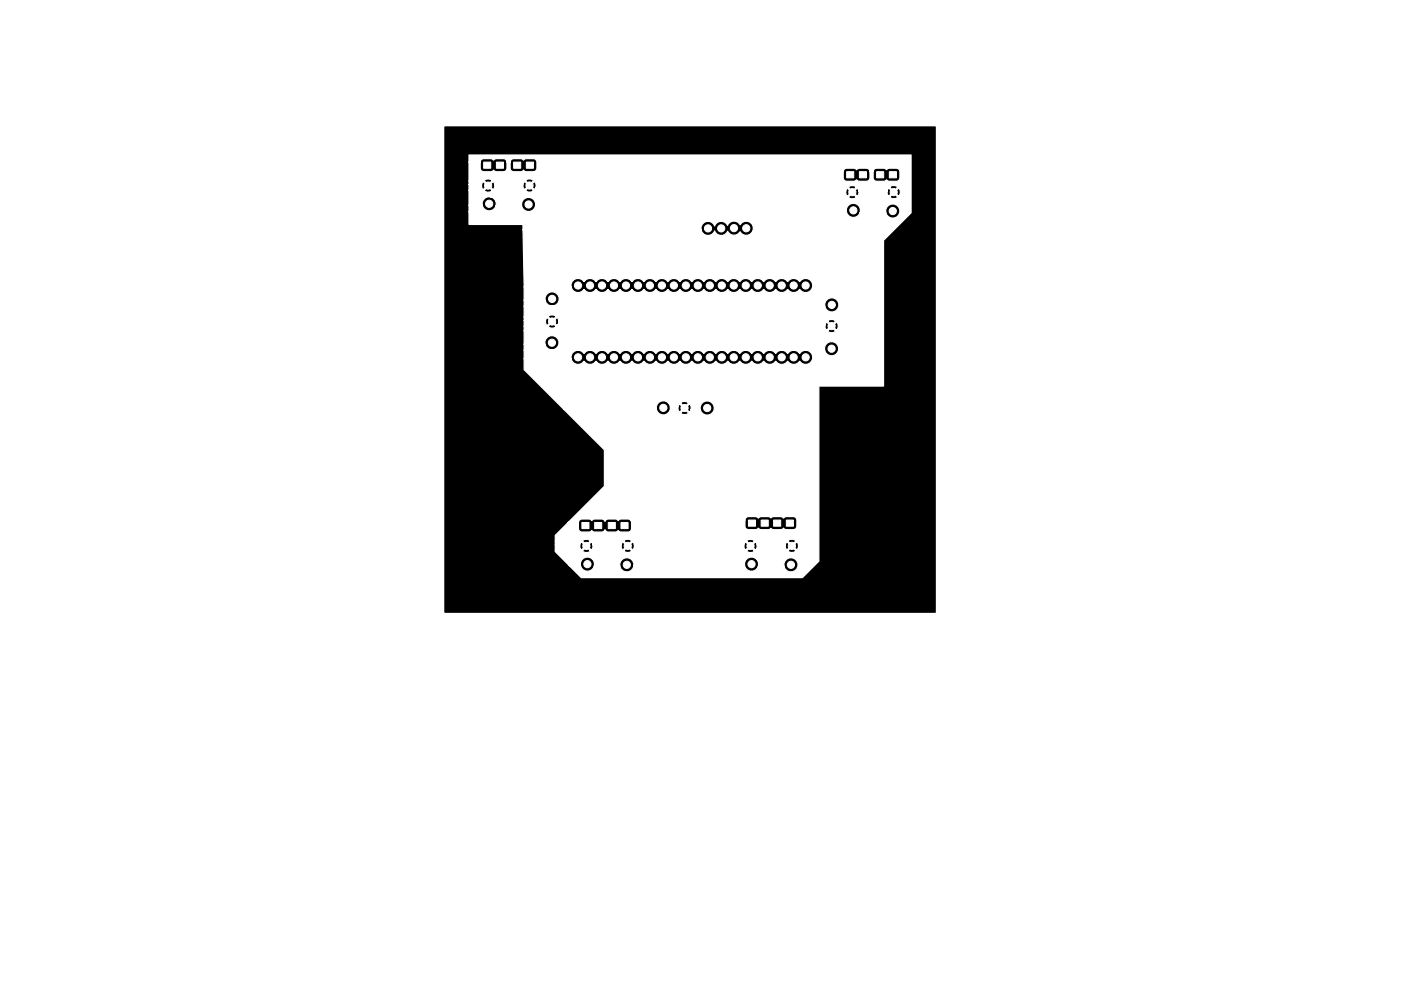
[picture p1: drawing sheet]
<svg xmlns="http://www.w3.org/2000/svg" width="297mm" height="210mm" viewBox="0 0 297 210" stroke-linecap="round" stroke-linejoin="round" font-family="sans-serif">
<path d="M94.3 26.9h104v103h-104z" fill="#000" stroke="#000" stroke-width=".21"/>
<g fill="#fff" stroke="#fff" stroke-width=".21">
<path d="M111.6 34.4h1.5v1.3h-1.5z"/>
<path d="M108.9 34.4h1.5v1.3h-1.5z"/>
<path d="M131.7 110.9h1.5v1.3h-1.5z"/>
<path d="M129 110.9h1.5v1.3h-1.5z"/>
<path d="M105.2 34.4h1.5v1.3h-1.5z"/>
<path d="M102.5 34.4h1.5v1.3h-1.5z"/>
<path d="M123.4 110.9h1.5v1.3h-1.5z"/>
<path d="M126.1 110.9h1.5v1.3h-1.5z"/>
<path d="M158.7 110.3h1.5v1.3h-1.5z"/>
<path d="M161.4 110.3h1.5v1.3h-1.5z"/>
<path d="M182.2 36.4h1.5v1.3h-1.5z"/>
<path d="M179.5 36.4h1.5v1.3h-1.5z"/>
<path d="M188.6 36.4h1.5v1.3h-1.5z"/>
<path d="M185.9 36.4h1.5v1.3h-1.5z"/>
<path d="M166.7 110.3h1.5v1.3h-1.5z"/>
<path d="M164 110.3h1.5v1.3h-1.5z"/>
<circle cx="176.3" cy="74" r=".76"/>
<circle cx="176.3" cy="69.2" r=".76"/>
<circle cx="176.4" cy="64.7" r=".76"/>
<circle cx="122.6" cy="75.8" r=".76"/>
<circle cx="125.1" cy="75.8" r=".76"/>
<circle cx="127.6" cy="75.8" r=".76"/>
<circle cx="130.2" cy="75.8" r=".76"/>
<circle cx="132.7" cy="75.8" r=".76"/>
<circle cx="135.3" cy="75.8" r=".76"/>
<circle cx="137.8" cy="75.8" r=".76"/>
<circle cx="140.3" cy="75.8" r=".76"/>
<circle cx="142.9" cy="75.8" r=".76"/>
<circle cx="145.4" cy="75.8" r=".76"/>
<circle cx="148" cy="75.8" r=".76"/>
<circle cx="150.5" cy="75.8" r=".76"/>
<circle cx="153" cy="75.8" r=".76"/>
<circle cx="155.6" cy="75.8" r=".76"/>
<circle cx="158.1" cy="75.8" r=".76"/>
<circle cx="160.7" cy="75.8" r=".76"/>
<circle cx="163.2" cy="75.8" r=".76"/>
<circle cx="165.7" cy="75.8" r=".76"/>
<circle cx="168.3" cy="75.8" r=".76"/>
<circle cx="170.8" cy="75.8" r=".76"/>
<circle cx="122.6" cy="60.6" r=".76"/>
<circle cx="125.1" cy="60.6" r=".76"/>
<circle cx="127.6" cy="60.6" r=".76"/>
<circle cx="130.2" cy="60.6" r=".76"/>
<circle cx="132.7" cy="60.6" r=".76"/>
<circle cx="135.3" cy="60.6" r=".76"/>
<circle cx="137.8" cy="60.6" r=".76"/>
<circle cx="140.3" cy="60.6" r=".76"/>
<circle cx="142.9" cy="60.6" r=".76"/>
<circle cx="145.4" cy="60.6" r=".76"/>
<circle cx="148" cy="60.6" r=".76"/>
<circle cx="150.5" cy="60.6" r=".76"/>
<circle cx="153" cy="60.6" r=".76"/>
<circle cx="155.6" cy="60.6" r=".76"/>
<circle cx="158.1" cy="60.6" r=".76"/>
<circle cx="160.7" cy="60.6" r=".76"/>
<circle cx="163.2" cy="60.6" r=".76"/>
<circle cx="165.7" cy="60.6" r=".76"/>
<circle cx="168.3" cy="60.6" r=".76"/>
<circle cx="170.8" cy="60.6" r=".76"/>
<circle cx="149.9" cy="86.6" r=".76"/>
<circle cx="145.1" cy="86.6" r=".76"/>
<circle cx="140.6" cy="86.5" r=".76"/>
<circle cx="117.1" cy="63.4" r=".76"/>
<circle cx="117.1" cy="68.2" r=".76"/>
<circle cx="117" cy="72.7" r=".76"/>
<circle cx="103.7" cy="43.2" r=".76"/>
<circle cx="103.5" cy="39.4" r=".76"/>
<circle cx="112.1" cy="43.4" r=".76"/>
<circle cx="112.3" cy="39.4" r=".76"/>
<circle cx="124.5" cy="119.7" r=".76"/>
<circle cx="124.3" cy="115.8" r=".76"/>
<circle cx="132.9" cy="119.8" r=".76"/>
<circle cx="133.1" cy="115.8" r=".76"/>
<circle cx="180.9" cy="44.6" r=".76"/>
<circle cx="180.7" cy="40.8" r=".76"/>
<circle cx="189.3" cy="44.8" r=".76"/>
<circle cx="189.5" cy="40.8" r=".76"/>
<circle cx="159.3" cy="119.7" r=".76"/>
<circle cx="159.1" cy="115.8" r=".76"/>
<circle cx="167.7" cy="119.8" r=".76"/>
<circle cx="167.9" cy="115.8" r=".76"/>
<circle cx="150.1" cy="48.5" r=".76"/>
<circle cx="152.9" cy="48.5" r=".76"/>
<circle cx="155.6" cy="48.4" r=".76"/>
<circle cx="158.2" cy="48.4" r=".76"/>
</g>
<path d="M99.4 32.9h93.8v12.3l-5.9 5.8v30.9l-13.7 .1v37.1l-3.5 3.4h-46.9l-2.5-2.5h2.4a1.5 1.5 0 0 0 1.4 1.2 1.5 1.5 0 0 0 1.5-1.1h5.4l.2 .6a1.5 1.5 0 0 0 1.7 .6 1.5 1.5 0 0 0 1.1-1.3h23.5l.2 .5a1.5 1.5 0 0 0 1.5 .7 1.5 1.5 0 0 0 1.2-1.1h5.4l.2 .6a1.52 1.52 0 0 0 2.6 0 1.52 1.52 0 0 0-1-2.4 1.52 1.52 0 0 0-1.8 1.8h-5.4v-.1a1.52 1.52 0 0 0-1.5-1.8 1.52 1.52 0 0 0-1.4 1.8h-23.5v-.5a1.52 1.52 0 0 0-1.8-1.2 1.52 1.52 0 0 0-1.2 1.8h-5.4v-.1a1.52 1.52 0 0 0-1.5-1.8 1.52 1.52 0 0 0-1.4 1.8h-2.4l-3-3v-.2h5.8a.93 .93 0 0 0 1.6 0h7.2a.94 .94 0 0 0 1.6 0h24.4l.1 .3a.98 .98 0 0 0 1.5-.3h7.2l.1 .2a1.01 1.01 0 0 0 1.5-.2l-.8-.8-.8 .8h-7.2l-.8-.8-.8 .8h-24.4l-.8-.8-.8 .8h-7.2l-.8-.8-.8 .8h-5.8v-1.2h5.2l.2 1h.2l.8-.8h.4l.8 .8h.2l.2-1h6l.2 .9 .2 .1 .8-.8h.4l.8 .8 .2-.1 .2-.9h23.2l.2 1h.2l.8-.8h.4l.8 .8h.2l.2-1h6l.2 .9 .2 .1 .8-.8h.4l.8 .8 .2-.1a1.01 1.01 0 0 0-.2-1.5l-.8 .8h-.4l-.8-.8-.2 .1-.2 .5h-6l-.2-.5-.2-.1-.8 .8h-.4l-.8-.8-.2 .1-.2 .5h-23.2l-.2-.5-.2-.1-.8 .8h-.4l-.8-.8-.2 .1-.2 .5h-6l-.2-.5-.2-.1-.8 .8h-.4l-.8-.8-.2 .1-.2 .5h-5.2v-.8h5.8l.8 .8 .8-.8h7.2l.8 .8 .8-.8h24.4l.8 .8 .8-.8h7.2l.8 .8 .8-.8a.93 .93 0 0 0-1.6 0h-7.2v-.2a1.01 1.01 0 0 0-1.6 .2h-24.4a.93 .93 0 0 0-1.6 0h-7.2v-.2a1.01 1.01 0 0 0-1.6 .2h-5.8v-1.2l2.8-2.7h2.1l.1 1.5 .1 .3 .6 .2h1.5l.6-.3 .6 .3h1.5l.5-.2 .2-.3 .1 .3 .6 .2h1.5l.6-.3 .6 .3h1.5l.5-.2 .1-.3a2.58 2.58 0 0 0-.1-2.1h24.2v1.3a.74 .74 0 0 0 .8 .8h1.5l.6-.3 .6 .3h1.5l.5-.3 .6 .3h1.5l.6-.3 .6 .3h1.5a.74 .74 0 0 0 .8-.8l-.1-1.5-.2-.3-.5-.2h-1.5l-.6 .3-.6-.3h-1.5l-.5 .3-.6-.3h-1.5l-.6 .3-.6-.3h-1.5l-.5 .2-.3 .5h-24.2l-.5-.2h-1.5l-.6 .3-.6-.3h-1.5l-.6 .2-.1 .3-.2-.3-.5-.2h-1.5l-.6 .3-.6-.3h-1.5l-.5 .2-.3 .6h-2.1l7.6-7.7v-7.7l-8.6-8.7h19.7a1.49 1.49 0 0 0 1 1.2 1.49 1.49 0 0 0 1.5-.4h2.6l.1 .2a1.01 1.01 0 0 0 1.5-.2l-.8-.9-.8 .9h-2.6l.4-.8v-.4h1.6l.2 .9 .3 .1 .8-.8h.3l.8 .8 .3-.1 .1-.4h1.9a1.52 1.52 0 0 0 2.4 .9 1.52 1.52 0 0 0 0-2.5 1.52 1.52 0 0 0-2.4 1v.6h-1.9v-.7l-.1-.4h-.3l-.8 .8h-.3l-.8-.8h-.3l-.2 .6h-1.6l-.3-.8h2.5l.8 .8 .8-.8a.93 .93 0 0 0-1.6 0h-2.5l-.3-.3a1.52 1.52 0 0 0-1.7 0 1.52 1.52 0 0 0-.6 1.5h-19.7l-8.4-8.4v-2.3h10a1.52 1.52 0 0 0 1.2 1.2 1.52 1.52 0 0 0 1.5-.7 1.51 1.51 0 0 0 2.6 0 1.51 1.51 0 0 0 2.5 0 1.51 1.51 0 0 0 2.5 0 1.51 1.51 0 0 0 2.6 0 1.51 1.51 0 0 0 2.5 0 1.51 1.51 0 0 0 2.6 0 1.51 1.51 0 0 0 2.5 0 1.51 1.51 0 0 0 2.5 0 1.51 1.51 0 0 0 2.6 0 1.51 1.51 0 0 0 2.5 0 1.51 1.51 0 0 0 2.6 0 1.51 1.51 0 0 0 2.5 0 1.51 1.51 0 0 0 2.5 0 1.51 1.51 0 0 0 2.6 0 1.51 1.51 0 0 0 2.5 0 1.51 1.51 0 0 0 2.6 0 1.51 1.51 0 0 0 2.5 0 1.51 1.51 0 0 0 2.5 0 1.52 1.52 0 0 0 2.3 .4 1.52 1.52 0 0 0 0-2.3 1.52 1.52 0 0 0-2.3 .3 1.51 1.51 0 0 0-2.5 0 1.51 1.51 0 0 0-2.5 0 1.51 1.51 0 0 0-2.6 0 1.51 1.51 0 0 0-2.5 0 1.51 1.51 0 0 0-2.6 0 1.51 1.51 0 0 0-2.5 0 1.51 1.51 0 0 0-2.5 0 1.51 1.51 0 0 0-2.6 0 1.51 1.51 0 0 0-2.5 0 1.51 1.51 0 0 0-2.6 0 1.51 1.51 0 0 0-2.5 0 1.51 1.51 0 0 0-2.5 0 1.51 1.51 0 0 0-2.6 0 1.51 1.51 0 0 0-2.5 0 1.51 1.51 0 0 0-2.6 0 1.51 1.51 0 0 0-2.5 0 1.51 1.51 0 0 0-2.5 0 1.51 1.51 0 0 0-2.6 0 1.52 1.52 0 0 0-1.8-.6 1.52 1.52 0 0 0-.9 1.7h-10v-1.8h63.7l.3 .5a1.52 1.52 0 0 0 2.5 0 1.52 1.52 0 0 0-1-2.3 1.52 1.52 0 0 0-1.8 1.8h-63.7v-1.3h4.4l.3 .6a1.52 1.52 0 0 0 2.5 0 1.52 1.52 0 0 0-1-2.4 1.52 1.52 0 0 0-1.8 1.8h-4.4v-2.8h64.4l.1 .2a1.01 1.01 0 0 0 1.5-.2l-.8-.8-.8 .8h-64.4v-1h5.2v.2a1.01 1.01 0 0 0 1.6-.2l-.8-.8-.8 .8h-5.2v-1.2h4.5l.2 1h.3l.8-.8h.3l.8 .8h56.9l.2 .9 .2 .1 .8-.8h.4l.8 .8 .2-.1a1.01 1.01 0 0 0-.2-1.5l-.8 .8h-.4l-.8-.8-.2 .1-.2 .5h-56.7l.3-.8h57l.8 .8 .8-.8a.93 .93 0 0 0-1.6 0h-57l-.2-.7-.3-.1-.8 .8h-.3l-.8-.8-.3 .1-.2 .5h-4.5v-.8h5.2l.8 .8 .8-.8a.93 .93 0 0 0-1.6 0h-5.2v-2.2h63.8l.2 .5a1.52 1.52 0 0 0 2.5 0 1.52 1.52 0 0 0-1-2.3 1.52 1.52 0 0 0-1.7 1.8h-63.8v-1.3h4.5l.2 .6a1.52 1.52 0 0 0 2.5 0 1.52 1.52 0 0 0-.9-2.4 1.52 1.52 0 0 0-1.8 1.8h-4.5v-2.8h10l.2 .5a1.51 1.51 0 0 0 2.5 0 1.51 1.51 0 0 0 2.6 0 1.51 1.51 0 0 0 2.5 0 1.51 1.51 0 0 0 2.5 0 1.51 1.51 0 0 0 2.6 0 1.51 1.51 0 0 0 2.5 0 1.51 1.51 0 0 0 2.6 0 1.51 1.51 0 0 0 2.5 0 1.51 1.51 0 0 0 2.5 0 1.51 1.51 0 0 0 2.6 0 1.51 1.51 0 0 0 2.5 0 1.51 1.51 0 0 0 2.6 0 1.51 1.51 0 0 0 2.5 0 1.51 1.51 0 0 0 2.5 0 1.51 1.51 0 0 0 2.6 0 1.51 1.51 0 0 0 2.5 0 1.51 1.51 0 0 0 2.6 0 1.51 1.51 0 0 0 2.5 0 1.51 1.51 0 0 0 2.5 0 1.52 1.52 0 0 0 2.3 .3 1.52 1.52 0 0 0 0-2.3 1.52 1.52 0 0 0-2.3 .3 1.51 1.51 0 0 0-2.5 0 1.51 1.51 0 0 0-2.5 0 1.51 1.51 0 0 0-2.6 0 1.51 1.51 0 0 0-2.5 0 1.51 1.51 0 0 0-2.6 0 1.51 1.51 0 0 0-2.5 0 1.51 1.51 0 0 0-2.5 0 1.51 1.51 0 0 0-2.6 0 1.51 1.51 0 0 0-2.5 0 1.51 1.51 0 0 0-2.6 0 1.51 1.51 0 0 0-2.5 0 1.51 1.51 0 0 0-2.5 0 1.51 1.51 0 0 0-2.6 0 1.51 1.51 0 0 0-2.5 0 1.51 1.51 0 0 0-2.6 0 1.51 1.51 0 0 0-2.5 0 1.51 1.51 0 0 0-2.5 0 1.51 1.51 0 0 0-2.6 0 1.52 1.52 0 0 0-1.8-.5 1.52 1.52 0 0 0-.9 1.7h-10l-.2-12.1h37.7l.3 .5a1.49 1.49 0 0 0 1.4 .7 1.49 1.49 0 0 0 1.2-1 1.47 1.47 0 0 0 1.4 1 1.47 1.47 0 0 0 1.4-1 1.48 1.48 0 0 0 1.3 .9 1.48 1.48 0 0 0 1.3-.7 1.51 1.51 0 0 0 2.3 .4 1.51 1.51 0 0 0 0-2.3 1.51 1.51 0 0 0-2.3 .4 1.48 1.48 0 0 0-1.4-.8 1.48 1.48 0 0 0-1.2 .9 1.47 1.47 0 0 0-1.5-.9 1.47 1.47 0 0 0-1.3 1 1.5 1.5 0 0 0-1.8-.9 1.5 1.5 0 0 0-1.1 1.8h-37.7v-1.1l-.2-.1h-11.3v-2.7h80l.3 .6a1.5 1.5 0 0 0 1.4 .6 1.5 1.5 0 0 0 1.3-1h5.4l.2 .5a1.52 1.52 0 0 0 2.5 0 1.52 1.52 0 0 0-.9-2.3 1.52 1.52 0 0 0-1.8 1.8h-5.4v-.2a1.52 1.52 0 0 0-1.5-1.8 1.52 1.52 0 0 0-1.5 1.8h-80v-1.4h2.8l.3 .6a1.5 1.5 0 0 0 1.4 .6 1.5 1.5 0 0 0 1.2-1h5.5l.2 .5a1.52 1.52 0 0 0 2.5 0 1.52 1.52 0 0 0-.9-2.3 1.52 1.52 0 0 0-1.8 1.8h-5.5l.1-.2a1.52 1.52 0 0 0-1.2-1.7h75.9l.1 .2a.98 .98 0 0 0 1.5-.3h7.2l.1 .3a1.01 1.01 0 0 0 1.5-.3l-.8-.8-.8 .8h-7.2l-.8-.7-.8 .8h-75.9a1.52 1.52 0 0 0-1.8 1.7h-2.8v-3.1h3.3l.1 .2a.98 .98 0 0 0 1.5-.3h7.2v.3a1.35 1.35 0 0 0 1.5 0h66.3l.2 .9 .2 .1 .8-.8h.4l.8 .8 .2-.1 .2-.9h6l.2 .9 .2 .1 .8-.8h.4l.8 .8 .2-.1a1.01 1.01 0 0 0-.2-1.5l-.8 .8h-.4l-.8-.8h-.2l-.2 .6h-6l-.2-.6h-.2l-.8 .8h-.4l-.8-.8h-.2l-.2 .6h-66.3l.1-.3-.8-.8-.8 .8h-7.2l-.8-.7-.8 .8h-3.3v-1.2h2.7l.2 .9 .2 .1 .8-.8h.4l.8 .8 .2-.1 .2-.9h6l.1 .9 .3 .1 .8-.8h.3l.8 .8 .3-.1 .1-.3h66.3l.8 .8 .8-.8h7.2l.8 .8 .8-.8-.1-.3a1.01 1.01 0 0 0-1.5 .3h-7.2l-.1-.3a1.01 1.01 0 0 0-1.5 .3h-66.3v-.8l-.1-.4h-.3l-.8 .8h-.3l-.8-.8h-.3l-.1 .6h-6l-.2-.6h-.2l-.8 .8h-.4l-.8-.8h-.2l-.2 .6h-2.7v-.8h3.3l.8 .8 .8-.8h7.2l.8 .8 .8-.8a.93 .93 0 0 0-1.6 0h-7.2l-.1-.2a1.01 1.01 0 0 0-1.5 .2h-3.3v-4h2.4v1.3a.74 .74 0 0 0 .7 .7h1.5l.6-.3 .6 .3h1.5a.74 .74 0 0 0 .8-.7v-1.3h.7v1.6l.2 .2 .5 .2h1.5l.6-.3 .6 .3h67.2v1.3a.74 .74 0 0 0 .7 .8h1.5l.6-.4 .6 .4h1.5a.74 .74 0 0 0 .8-.8v-1.3h.6l.1 1.6 .4 .4 1.8 .1 .6-.4 .6 .4h1.5l.5-.2 .1-.3a2.57 2.57 0 0 0-.1-2.1l-.5-.2h-1.5l-.6 .3-.6-.3h-1.5a.74 .74 0 0 0-.8 .7h-.6l-.3-.5-.5-.2h-1.5l-.6 .3-.6-.3h-1.5l-.5 .2-.2 .5h-65.7a.73 .73 0 0 0 .7-.7v-1.6l-.4-.4h-1.8l-.6 .3-.6-.3h-1.5l-.5 .2-.2 .5h-.7a.74 .74 0 0 0-.8-.7h-1.5l-.6 .3-.6-.3h-1.5a.74 .74 0 0 0-.7 .7h-2.4z" fill="#fff" stroke="#fff" stroke-width=".25"/>
</svg>
